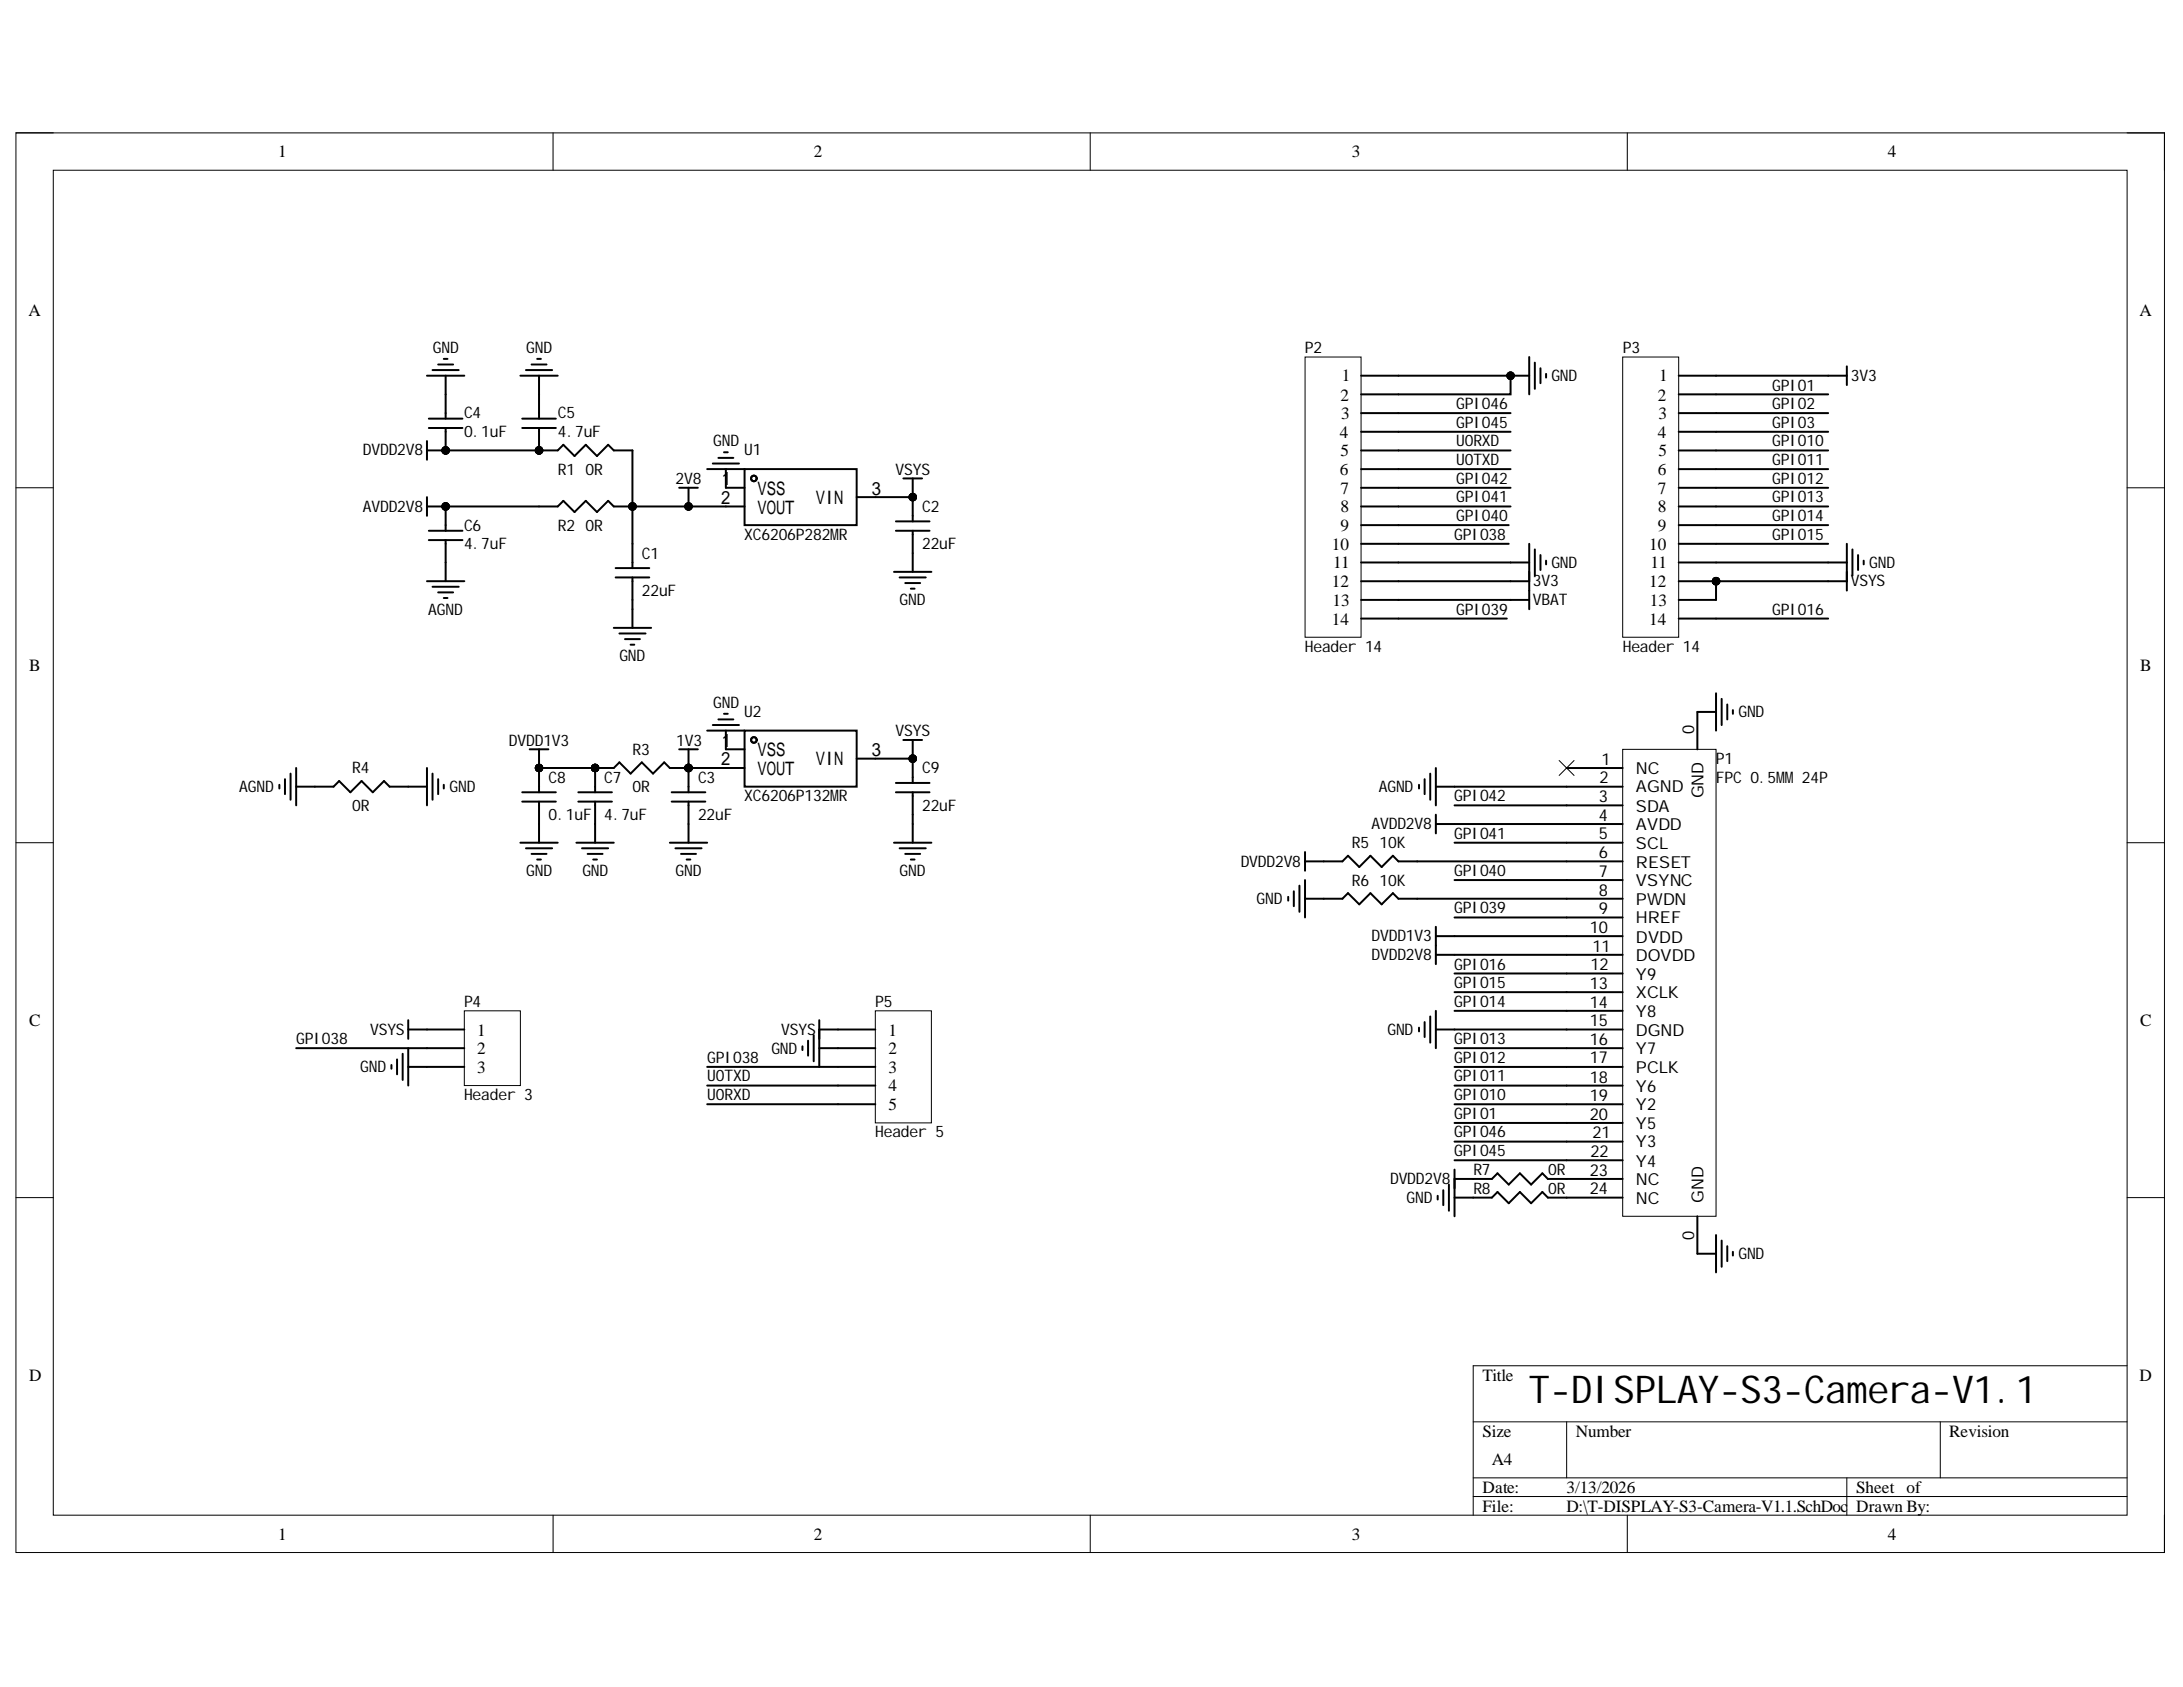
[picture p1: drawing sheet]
<svg xmlns="http://www.w3.org/2000/svg" width="279mm" height="216mm" viewBox="0 0 279 216" stroke-linecap="round" stroke-linejoin="round" font-family="sans-serif">
<defs><g id="words">
<text font-size="4.9" x="195.7" y="179.5">T-DISPLAY-S3-Camera-V1.1</text>
<g font-size="2.4">
<text x="97" y="63.4">VSS</text>
<text x="97" y="65.7">VOUT</text>
<text x="104.4" y="64.5">VIN</text>
<text x="97" y="96.8">VSS</text>
<text x="97" y="99.1">VOUT</text>
<text x="104.4" y="98">VIN</text>
</g>
<g font-size="2.2">
<text x="35.6" y="20.1">1</text>
<text x="104.1" y="20.1">2</text>
<text x="173" y="20.1">3</text>
<text x="241.6" y="20.1">4</text>
<text x="3.6" y="40.4">A</text>
<text x="273.9" y="40.4">A</text>
<text x="171.6" y="51.3">2</text>
<text x="171.7" y="53.6">3</text>
<text x="171.7" y="48.8">1</text>
<text x="212.2" y="51.3">2</text>
<text x="212.3" y="53.6">3</text>
<text x="212.3" y="48.8">1</text>
<text x="171.5" y="56">4</text>
<text x="171.6" y="58.4">5</text>
<text x="212.2" y="56">4</text>
<text x="212.3" y="58.4">5</text>
<text x="171.5" y="60.8">6</text>
<text x="171.6" y="63.2">7</text>
<text x="171.6" y="65.6">8</text>
<text x="212.2" y="60.8">6</text>
<text x="212.2" y="63.2">7</text>
<text x="212.2" y="65.6">8</text>
<text x="170.5" y="70.4">10</text>
<text x="171.6" y="68">9</text>
<text x="211.1" y="70.4">10</text>
<text x="212.2" y="68">9</text>
<text x="170.5" y="75.1">12</text>
<text x="170.6" y="77.6">13</text>
<text x="170.6" y="72.7">11</text>
<text x="211.1" y="75.1">12</text>
<text x="211.2" y="77.6">13</text>
<text x="211.2" y="72.7">11</text>
<text x="170.5" y="79.9">14</text>
<text x="211.1" y="79.9">14</text>
<text x="3.7" y="85.9">B</text>
<text x="273.9" y="85.9">B</text>
<text x="3.7" y="131.4">C</text>
<text x="273.9" y="131.4">C</text>
<text x="61.1" y="132.5">1</text>
<text x="61.1" y="134.9">2</text>
<text x="61.1" y="137.3">3</text>
<text x="113.7" y="132.5">1</text>
<text x="113.7" y="134.9">2</text>
<text x="113.7" y="137.3">3</text>
<text x="113.7" y="139.7">4</text>
<text x="113.7" y="142.1">5</text>
<text x="3.7" y="176.8">D</text>
<text x="189.8" y="176.8">Title</text>
<text x="273.9" y="176.8">D</text>
<text x="189.8" y="183.9">Size</text>
<text x="201.7" y="183.9">Number</text>
<text x="249.5" y="183.9">Revision</text>
<text x="189.8" y="191.1">Date:</text>
<text x="190.9" y="187.5">A4</text>
<text x="200.5" y="191.1">3/13/2026</text>
<text x="237.6" y="191.1">Sheet of</text>
<text x="35.6" y="197.1">1</text>
<text x="104.1" y="197.1">2</text>
<text x="173" y="197.1">3</text>
<text x="189.8" y="193.4">File:</text>
<text x="200.5" y="193.4">D:\T-DISPLAY-S3-Camera-V1.1.SchDoc</text>
<text x="237.6" y="193.4">Drawn By:</text>
<text x="241.6" y="197.1">4</text>
</g>
<g font-size="2.1">
<text x="216.8" y="94" transform="rotate(-90 216.8 94)">0</text>
<text x="204.7" y="100.2">2</text>
<text x="205" y="97.9">1</text>
<text x="209.4" y="99.1">NC</text>
<text x="209.4" y="101.4">AGND</text>
<text x="204.6" y="102.7">3</text>
<text x="204.6" y="105.1">4</text>
<text x="204.6" y="107.4">5</text>
<text x="209.4" y="103.9">SDA</text>
<text x="209.4" y="106.2">AVDD</text>
<text x="218" y="102.2" transform="rotate(-90 218 102.2)">GND</text>
<text x="204.6" y="109.8">6</text>
<text x="204.6" y="112.2">7</text>
<text x="209.4" y="108.6">SCL</text>
<text x="209.4" y="111.1">RESET</text>
<text x="209.4" y="113.4">VSYNC</text>
<text x="203.5" y="119.4">10</text>
<text x="204.6" y="114.6">8</text>
<text x="204.6" y="117">9</text>
<text x="209.4" y="115.8">PWDN</text>
<text x="209.4" y="118.2">HREF</text>
<text x="203.5" y="124.2">12</text>
<text x="203.8" y="121.8">11</text>
<text x="209.4" y="120.6">DVDD</text>
<text x="209.4" y="123">DOVDD</text>
<text x="209.4" y="125.4">Y9</text>
<text x="203.5" y="126.5">13</text>
<text x="203.5" y="129">14</text>
<text x="203.5" y="131.4">15</text>
<text x="209.4" y="127.7">XCLK</text>
<text x="209.4" y="130.2">Y8</text>
<text x="203.5" y="133.7">16</text>
<text x="203.5" y="136.1">17</text>
<text x="209.4" y="132.5">DGND</text>
<text x="209.4" y="134.9">Y7</text>
<text x="209.4" y="137.3">PCLK</text>
<text x="203.5" y="138.6">18</text>
<text x="203.5" y="140.9">19</text>
<text x="203.5" y="143.3">20</text>
<text x="209.4" y="139.7">Y6</text>
<text x="209.4" y="142.1">Y2</text>
<text x="203.5" y="148.1">22</text>
<text x="203.8" y="145.7">21</text>
<text x="209.4" y="144.5">Y5</text>
<text x="209.4" y="146.8">Y3</text>
<text x="209.4" y="149.3">Y4</text>
<text x="203.5" y="150.5">23</text>
<text x="203.5" y="152.8">24</text>
<text x="209.4" y="151.7">NC</text>
<text x="209.4" y="154">NC</text>
<text x="218" y="153.9" transform="rotate(-90 218 153.9)">GND</text>
<text x="216.8" y="158.7" transform="rotate(-90 216.8 158.7)">0</text>
</g>
<g font-size="2">
<text x="55.4" y="45.2">GND</text>
<text x="67.3" y="45.2">GND</text>
<text x="167" y="45.2">P2</text>
<text x="207.7" y="45.2">P3</text>
<text x="59.4" y="53.5">C4</text>
<text x="71.4" y="53.5">C5</text>
<text x="186.4" y="52.4">GPIO46</text>
<text x="198.6" y="48.7">GND</text>
<text x="226.8" y="50">GPIO1</text>
<text x="226.8" y="52.4">GPIO2</text>
<text x="236.9" y="48.7">3V3</text>
<text x="46.4" y="58.3">DVDD2V8</text>
<text x="59.4" y="55.9">0.1uF</text>
<text x="71.4" y="55.9">4.7uF</text>
<text x="91.3" y="57.1">GND</text>
<text x="95.3" y="58.3">U1</text>
<text x="186.4" y="57.1">U0RXD</text>
<text x="186.4" y="59.6">U0TXD</text>
<text x="186.4" y="54.7">GPIO45</text>
<text x="226.8" y="54.7">GPIO3</text>
<text x="226.8" y="57.1">GPIO10</text>
<text x="226.8" y="59.6">GPIO11</text>
<text x="46.4" y="65.5">AVDD2V8</text>
<text x="71.4" y="60.7">R1</text>
<text x="75" y="60.7">0R</text>
<text x="86.5" y="61.9">2V8</text>
<text x="114.6" y="60.7">VSYS</text>
<text x="118" y="65.5">C2</text>
<text x="186.4" y="61.9">GPIO42</text>
<text x="186.4" y="64.3">GPIO41</text>
<text x="226.8" y="61.9">GPIO12</text>
<text x="226.8" y="64.3">GPIO13</text>
<text x="59.4" y="67.9">C6</text>
<text x="59.4" y="70.3">4.7uF</text>
<text x="71.4" y="67.9">R2</text>
<text x="75" y="67.9">0R</text>
<text x="82.1" y="71.5">C1</text>
<text x="95.3" y="69.1">XC6206P282MR</text>
<text x="118" y="70.3">22uF</text>
<text x="186.1" y="69.1">GPIO38</text>
<text x="186.4" y="66.7">GPIO40</text>
<text x="226.8" y="69.1">GPIO15</text>
<text x="226.8" y="66.7">GPIO14</text>
<text x="82.1" y="76.2">22uF</text>
<text x="115.1" y="77.5">GND</text>
<text x="196.2" y="75">3V3</text>
<text x="196.2" y="77.5">VBAT</text>
<text x="198.6" y="72.7">GND</text>
<text x="236.9" y="75">VSYS</text>
<text x="239.3" y="72.7">GND</text>
<text x="54.8" y="78.7">AGND</text>
<text x="167" y="83.4">Header 14</text>
<text x="186.4" y="78.7">GPIO39</text>
<text x="207.7" y="83.4">Header 14</text>
<text x="226.8" y="78.7">GPIO16</text>
<text x="79.3" y="84.6">GND</text>
<text x="65.1" y="95.4">DVDD1V3</text>
<text x="86.5" y="95.4">1V3</text>
<text x="91.3" y="90.6">GND</text>
<text x="95.3" y="91.8">U2</text>
<text x="114.6" y="94.1">VSYS</text>
<text x="222.5" y="91.8">GND</text>
<text x="30.6" y="101.3">AGND</text>
<text x="45.1" y="99">R4</text>
<text x="57.5" y="101.3">GND</text>
<text x="70.2" y="100.2">C8</text>
<text x="77.3" y="100.2">C7</text>
<text x="81" y="96.6">R3</text>
<text x="81" y="101.3">0R</text>
<text x="89.3" y="100.2">C3</text>
<text x="118" y="99">C9</text>
<text x="176.5" y="101.3">AGND</text>
<text x="219.6" y="97.8">P1</text>
<text x="219.6" y="100.2">FPC 0.5MM 24P</text>
<text x="45.1" y="103.8">0R</text>
<text x="70.2" y="105">0.1uF</text>
<text x="77.3" y="105">4.7uF</text>
<text x="89.3" y="105">22uF</text>
<text x="95.3" y="102.5">XC6206P132MR</text>
<text x="118" y="103.8">22uF</text>
<text x="175.5" y="106.2">AVDD2V8</text>
<text x="186.1" y="107.3">GPIO41</text>
<text x="186.1" y="102.5">GPIO42</text>
<text x="67.3" y="112.1">GND</text>
<text x="74.5" y="112.1">GND</text>
<text x="86.5" y="112.1">GND</text>
<text x="115.1" y="112.1">GND</text>
<text x="158.8" y="110.9">DVDD2V8</text>
<text x="173" y="113.3">R6</text>
<text x="173" y="108.5">R5</text>
<text x="176.6" y="113.3">10K</text>
<text x="176.6" y="108.5">10K</text>
<text x="186.1" y="112.1">GPIO40</text>
<text x="160.8" y="115.7">GND</text>
<text x="186.1" y="116.9">GPIO39</text>
<text x="175.5" y="122.9">DVDD2V8</text>
<text x="175.5" y="120.5">DVDD1V3</text>
<text x="186.1" y="124.1">GPIO16</text>
<text x="59.4" y="128.8">P4</text>
<text x="112" y="128.8">P5</text>
<text x="186.1" y="128.8">GPIO14</text>
<text x="186.1" y="126.5">GPIO15</text>
<text x="37.9" y="133.6">GPIO38</text>
<text x="46.1" y="137.2">GND</text>
<text x="47.4" y="132.5">VSYS</text>
<text x="90.5" y="136">GPIO38</text>
<text x="98.7" y="134.8">GND</text>
<text x="100" y="132.5">VSYS</text>
<text x="177.6" y="132.5">GND</text>
<text x="186.1" y="136">GPIO12</text>
<text x="186.1" y="133.6">GPIO13</text>
<text x="59.4" y="140.8">Header 3</text>
<text x="90.5" y="138.4">U0TXD</text>
<text x="90.5" y="140.8">U0RXD</text>
<text x="186.1" y="143.2">GPIO1</text>
<text x="186.1" y="140.8">GPIO10</text>
<text x="186.1" y="138.4">GPIO11</text>
<text x="112" y="145.6">Header 5</text>
<text x="186.1" y="147.9">GPIO45</text>
<text x="186.1" y="145.6">GPIO46</text>
<text x="177.9" y="151.6">DVDD2V8</text>
<text x="180" y="153.9">GND</text>
<text x="188.6" y="150.4">R7</text>
<text x="188.6" y="152.8">R8</text>
<text x="198.1" y="150.4">0R</text>
<text x="198.1" y="152.8">0R</text>
<text x="222.5" y="161.1">GND</text>
</g>
</g></defs>
<path d="M2 17h275v181.7h-275z" fill="none" stroke="#000" stroke-width=".13"/>
<path d="M6.8 21.8h265.4v172.1h-265.4z" fill-rule="evenodd" fill="#fff"/>
<g fill="none" stroke="#000" stroke-width=".13">
<path d="M2 17h4.8M70.8 17v4.8M139.5 17v4.8M208.3 17v4.8M272.2 17h4.8v4.8M6.8 21.8h265.4v172.1h-265.4zM2 62.4h4.8M272.2 62.4h4.8M2 107.8h4.8M272.2 107.8h4.8M2 153.3h4.8M272.2 153.3h4.8"/>
<path d="M272.2 174.8h-83.6v19.1M70.8 193.9v4.8M139.5 193.9v4.8M188.6 182h83.6M188.6 189.1h83.6M188.6 191.5h83.6M200.5 182v7.1M208.3 193.9v4.8M236.4 189.1v4.8M248.3 182v7.1M277 193.9v4.8"/>
</g>
<path d="M207.7 95.9h11.9v59.8h-11.9z" fill-rule="evenodd" fill="#fff"/>
<g fill="none" stroke="#000" stroke-width=".13">
<path d="M199.6 97.3l1.9 1.9M201.5 97.3l-1.9 1.9M207.7 95.9h11.9v59.8h-11.9z"/>
<circle cx="57" cy="57.6" r=".48"/>
<circle cx="69" cy="57.6" r=".48"/>
<circle cx="193.3" cy="48.1" r=".48"/>
<circle cx="57" cy="64.8" r=".48"/>
<circle cx="80.9" cy="64.8" r=".48"/>
<circle cx="88.1" cy="64.8" r=".48"/>
<circle cx="116.8" cy="63.6" r=".48"/>
<circle cx="69" cy="98.3" r=".48"/>
<circle cx="76.2" cy="98.3" r=".48"/>
<circle cx="88.1" cy="98.3" r=".48"/>
</g>
<g fill="none" stroke="#000" stroke-width=".25">
<path d="M54.6 56.4v2.4M54.6 48.1h4.8M54.9 53.6h4.3M54.9 54.8h4.3M55.4 47.4h3.3M56.1 46.6h1.9M56.8 45.9h.5M57 54.8v2.8h-2.4M57 48.1v5.5M66.6 48.1h4.8M66.8 53.6h4.3M66.8 54.8h4.3"/>
<path d="M67.3 47.4h3.4M68 46.6h1.9M68.8 45.9h.4M69 48.1v5.5M69 54.8v2.8h2.4l.7-.7 1.4 1.5 1.5-1.5 1.4 1.5 1.4-1.5 .8 .7h2.3M193.3 48.1h2.4M195.7 45.7v4.8M196.4 46.4v3.4M197.2 47.1v1.9M197.9 47.8v.5M234 48.1h2.4M236.4 46.9v2.4"/>
<path d="M54.6 63.6v2.4M54.6 64.8h2.4v3.1M54.6 74.4h4.8M54.9 67.9h4.3M54.9 69.1h4.3M55.4 75.1h3.3M56.1 75.8h1.9M56.8 76.5h.5M57 69.1v5.3M69 64.8h2.4l.7-.7 1.4 1.4 1.5-1.4 1.4 1.4 1.4-1.4 .8 .7h2.3M78.8 72.7h4.3M78.8 73.9h4.3"/>
<path d="M80.9 69.6v3.1M80.9 73.9v2.9M80.9 78v2.4M86.9 62.4h2.4M88.1 62.4v2.4M114.4 73.2h4.8M114.7 66.7h4.3M114.7 67.9h4.3M115.1 73.9h3.4M115.9 74.6h1.9M116.6 75.3h.5M116.8 63.6v3.1"/>
<path d="M116.8 67.9v5.3M193.3 74.4h2.4M193.3 72h2.4M195.7 69.6v6M196.4 70.3v3.4M197.2 71v1.9M197.9 71.8v.4M234 72h2.4M236.4 69.6v4.8M237.1 70.3v3.4M237.8 71v1.9M238.5 71.8v.4"/>
<path d="M36.5 99.7v1.9M37.2 99v3.4M37.9 98.3v4.8M54.6 98.3v4.8M55.4 99v3.4M56.1 99.7v1.9M67.8 95.9h2.4M69 95.9v5.5M78.6 80.4h4.7M79.3 81.1h3.3M80 81.8h1.9M80.7 82.5h.5"/>
<path d="M86.9 95.9h2.4M88.1 98.3h-2.4l-.7-.7-1.4 1.4-1.5-1.4-1.4 1.4-1.4-1.4-.7 .7h-2.4v3.1M88.1 95.9v5.5M182.3 99.7v1.9M183.1 99v3.4M183.8 98.3v4.8M200.5 98.3h7.2M217.2 91.1v4.8M35.8 100.4v.5M37.9 100.7h4.8l.7-.7 1.4 1.4 1.5-1.4 1.4 1.4 1.4-1.4 .8 .7h4.7M56.8 100.4v.5M66.6 107.8h4.8"/>
<path d="M66.8 101.4h4.3M66.8 102.6h4.3M67.3 108.6h3.4M68 109.3h1.9M68.8 110h.4M69 102.6v5.2M73.8 107.8h4.8M74 101.4h4.3M74 102.6h4.3M74.5 108.6h3.3M75.2 109.3h1.9M75.9 110h.5"/>
<path d="M76.2 102.6v5.2M85.7 107.8h4.8M86 101.4h4.3M86 102.6h4.3M86.4 108.6h3.4M87.2 109.3h1.9M87.9 110h.5M88.1 102.6v5.2M164.9 114.8v.5M165.6 114.1v1.9M166.3 113.3v3.4M167 110.2h4.8l.7-.7 1.5 1.5 1.4-1.5 1.4 1.5 1.5-1.5 .7 .7h2.4"/>
<path d="M167 115h4.8l.7-.7 1.5 1.4 1.4-1.4 1.4 1.4 1.5-1.4 .7 .7h2.4M167 109v2.4M167 112.6v4.8M181.6 100.4v.5M183.8 100.7h2.4M183.8 105.5h2.4M183.8 119.8h2.4M183.8 104.3v2.4M183.8 118.6v4.8M200.5 100.7h7.2M200.5 103.1h7.2M200.5 105.5h7.2"/>
<path d="M200.5 107.8h7.2M200.5 110.2h7.2M200.5 112.6h7.2M200.5 115h7.2M200.5 117.4h7.2M200.5 119.8h7.2M181.6 131.5v.5M182.3 130.8v1.9M183.1 130.1v3.3M183.8 122.2h2.4M183.8 131.8h2.4M183.8 129.4v4.7"/>
<path d="M200.5 122.2h7.2M200.5 124.6h7.2M200.5 127h7.2M200.5 129.4h7.2M200.5 131.8h7.2M200.5 134.1h7.2M200.5 136.5h7.2M200.5 138.9h7.2M200.5 141.3h7.2M200.5 143.7h7.2M200.5 146.1h7.2M200.5 148.5h7.2"/>
<path d="M200.5 150.9h7.2M200.5 153.3h7.2M217.2 155.7v4.7"/>
</g>
<g fill="#000">
<circle cx="57" cy="57.6" r=".48"/>
<circle cx="69" cy="57.6" r=".48"/>
<circle cx="193.3" cy="48.1" r=".48"/>
<circle cx="57" cy="64.8" r=".48"/>
<circle cx="80.9" cy="64.8" r=".48"/>
<circle cx="88.1" cy="64.8" r=".48"/>
<circle cx="116.8" cy="63.6" r=".48"/>
<circle cx="69" cy="98.3" r=".48"/>
<circle cx="76.2" cy="98.3" r=".48"/>
<circle cx="88.1" cy="98.3" r=".48"/>
</g>
<path d="M167 45.7h7.2v35.9h-7.2z" fill-rule="evenodd" fill="#fff"/>
<g fill="none" stroke="#000" stroke-width=".13">
<path d="M167 45.7h7.2v35.9h-7.2z"/>
<circle cx="219.6" cy="74.4" r=".48"/>
</g>
<g fill="none" stroke="#000" stroke-width=".25">
<path d="M174.2 48.1h4.8M174.2 50.5h4.8M174.2 52.9h4.8M174.2 55.3h4.8M174.2 57.6h4.8M174.2 60h4.8M174.2 62.4h4.8M174.2 64.8h4.8M174.2 67.2h4.8M174.2 69.6h4.8M174.2 72h4.8M174.2 74.4h4.8"/>
<path d="M174.2 76.8h4.8M174.2 79.2h4.8"/>
</g>
<circle cx="219.6" cy="74.4" r=".48" fill="#000"/>
<path d="M207.7 45.7h7.2v35.9h-7.2z" fill-rule="evenodd" fill="#fff"/>
<g fill="none" stroke="#000" stroke-width=".13">
<path d="M207.7 45.7h7.2v35.9h-7.2z"/>
<circle cx="116.8" cy="63.6" r=".48"/>
<circle cx="219.6" cy="74.4" r=".48"/>
<circle cx="116.8" cy="97.1" r=".48"/>
</g>
<g fill="none" stroke="#000" stroke-width=".25">
<path d="M91.2 59.3h3.4M91.9 58.6h2M92.7 57.9h.4M214.9 48.1h4.7M214.9 50.5h4.7M214.9 52.9h4.7M214.9 55.3h4.7M214.9 57.6h4.7M90.5 60h4.8M92.9 60v2.4h2.4M92.9 64.8h2.4M95.3 60h14.3v7.2h-14.3z"/>
<path d="M109.6 63.6h2.4M115.6 61.2h2.4M116.8 61.2v2.4M193.3 76.8h2.4M195.7 75.6v2.4M214.9 60h4.7M214.9 62.4h4.7M214.9 64.8h4.7M214.9 67.2h4.7M214.9 69.6h4.7M214.9 72h4.7M214.9 74.4h4.7"/>
<path d="M214.9 76.8h4.7M214.9 79.2h4.7M234 74.4h2.4M236.4 73.2v2.4M90.5 93.5h4.8M91.2 92.8h3.4M91.9 92.1h2M92.7 91.4h.4M92.9 93.5v2.4h2.4M92.9 98.3h2.4M95.3 93.5h14.3v7.2h-14.3zM109.6 97.1h2.4"/>
<path d="M115.6 94.7h2.4M116.8 94.7v5.5M217.2 91.1h2.4M219.6 88.7v4.8M220.4 89.4v3.4M221.1 90.2v1.9M221.8 90.9v.5M114.4 107.8h4.8M114.7 100.2h4.3M114.7 101.4h4.3M115.1 108.6h3.4M115.9 109.3h1.9"/>
<path d="M116.6 110h.5M116.8 101.4v2.9M116.8 105.5v2.3M184 153v.5M184.7 152.3v1.9M185.4 151.6v3.4M186.2 150.9h4.7l.8-.7 1.4 1.4 1.4-1.4 1.5 1.4 1.4-1.4 .7 .7h2.4M186.2 153.3h4.7l.8-.7 1.4 1.4 1.4-1.4 1.5 1.4 1.4-1.4 .7 .7h2.4M186.2 149.7v6M219.6 158.1v4.7M220.4 158.8v3.3M221.1 159.5v1.9"/>
<path d="M217.2 160.4h2.4M221.8 160.2v.5"/>
<circle cx="96.5" cy="61.2" r=".36"/>
<circle cx="96.5" cy="94.7" r=".36"/>
</g>
<g fill="#000">
<circle cx="116.8" cy="63.6" r=".48"/>
<circle cx="219.6" cy="74.4" r=".48"/>
<circle cx="116.8" cy="97.1" r=".48"/>
</g>
<path d="M112 129.4h7.2v14.3h-7.2z" fill-rule="evenodd" fill="#fff"/>
<path d="M112 129.4h7.2v14.3h-7.2z" fill="none" stroke="#000" stroke-width=".13"/>
<path d="M107.3 131.8h4.7M107.3 134.1h4.7M107.3 136.5h4.7M107.3 138.9h4.7M107.3 141.3h4.7" fill="none" stroke="#000" stroke-width=".25"/>
<path d="M59.4 129.4h7.2v9.5h-7.2z" fill-rule="evenodd" fill="#fff"/>
<g fill="none" stroke="#000" stroke-width=".13">
<path d="M59.4 129.4h7.2v9.5h-7.2z"/>
<circle cx="57" cy="57.6" r=".48"/>
<circle cx="69" cy="57.6" r=".48"/>
<circle cx="193.3" cy="48.1" r=".48"/>
<circle cx="57" cy="64.8" r=".48"/>
<circle cx="80.9" cy="64.8" r=".48"/>
<circle cx="88.1" cy="64.8" r=".48"/>
<circle cx="116.8" cy="63.6" r=".48"/>
<circle cx="219.6" cy="74.4" r=".48"/>
<circle cx="69" cy="98.3" r=".48"/>
<circle cx="76.2" cy="98.3" r=".48"/>
<circle cx="88.1" cy="98.3" r=".48"/>
<circle cx="116.8" cy="97.1" r=".48"/>
</g>
<g fill="none" stroke="#000" stroke-width=".25">
<path d="M57 57.6h12M80.9 57.6v7.2M179 48.1h14.3v2.4h-14.3M179 57.6h14.3M179 52.9h14.3M179 55.3h14.3M219.6 57.6h14.4M219.6 52.9h14.4M219.6 55.3h14.4M219.6 48.1h14.4M219.6 50.5h14.4M57 64.8h12"/>
<path d="M80.9 76.8v1.2M92.9 64.8h-12v4.8M112 63.6h4.8M179 64.8h14.3M179 60h14.3M179 62.4h14.3M179 67.2h14.1M179 79.2h13.9M179 69.6h14.1M179 72h14.3M179 74.4h14.3M179 76.8h14.3"/>
<path d="M219.6 64.8h14.4M219.6 60h14.4M219.6 62.4h14.4M219.6 67.2h14.4M219.6 79.2h14.4M219.6 69.6h14.4M219.6 72h14.4M234 74.4h-14.4v2.4M69 98.3h7.2M88.1 98.3h4.8M112 97.1h4.8M116.8 104.3v1.2"/>
<path d="M181.4 115h19.1M181.4 110.2h19.1M186.2 119.8h14.3M186.2 117.4h14.3M186.2 112.6h14.3M186.2 107.8h14.3M186.2 105.5h14.3M186.2 103.1h14.3M186.2 100.7h14.3M37.9 134.1h21.5M50.1 136.3v.5M50.8 135.6v1.9"/>
<path d="M51.5 134.9v3.3M52.3 131.8h7.1M52.3 136.5h7.1M52.3 130.6v2.3M52.3 134.1v4.8M90.5 136.5h16.8M90.5 138.9h16.8M102.7 133.9v.5M103.4 133.2v1.9M104.1 132.5v3.3M104.9 131.8h2.4M104.9 134.1h2.4"/>
<path d="M104.9 130.6v5.9M186.2 131.8h14.3M186.2 134.1h14.3M186.2 136.5h14.3M186.2 138.9h14.3M186.2 129.4h14.3M186.2 127h14.3M186.2 124.6h14.3M186.2 122.2h14.3M90.5 141.3h16.8M186.2 148.5h14.3M186.2 146.1h14.3"/>
<path d="M186.2 143.7h14.3M186.2 141.3h14.3"/>
</g>
<g fill="#000">
<circle cx="57" cy="57.6" r=".48"/>
<circle cx="69" cy="57.6" r=".48"/>
<circle cx="193.3" cy="48.1" r=".48"/>
<circle cx="57" cy="64.8" r=".48"/>
<circle cx="80.9" cy="64.8" r=".48"/>
<circle cx="88.1" cy="64.8" r=".48"/>
<circle cx="116.8" cy="63.6" r=".48"/>
<circle cx="219.6" cy="74.4" r=".48"/>
<circle cx="69" cy="98.3" r=".48"/>
<circle cx="76.2" cy="98.3" r=".48"/>
<circle cx="88.1" cy="98.3" r=".48"/>
<circle cx="116.8" cy="97.1" r=".48"/>
</g>
<use href="#words"/>
</svg>
